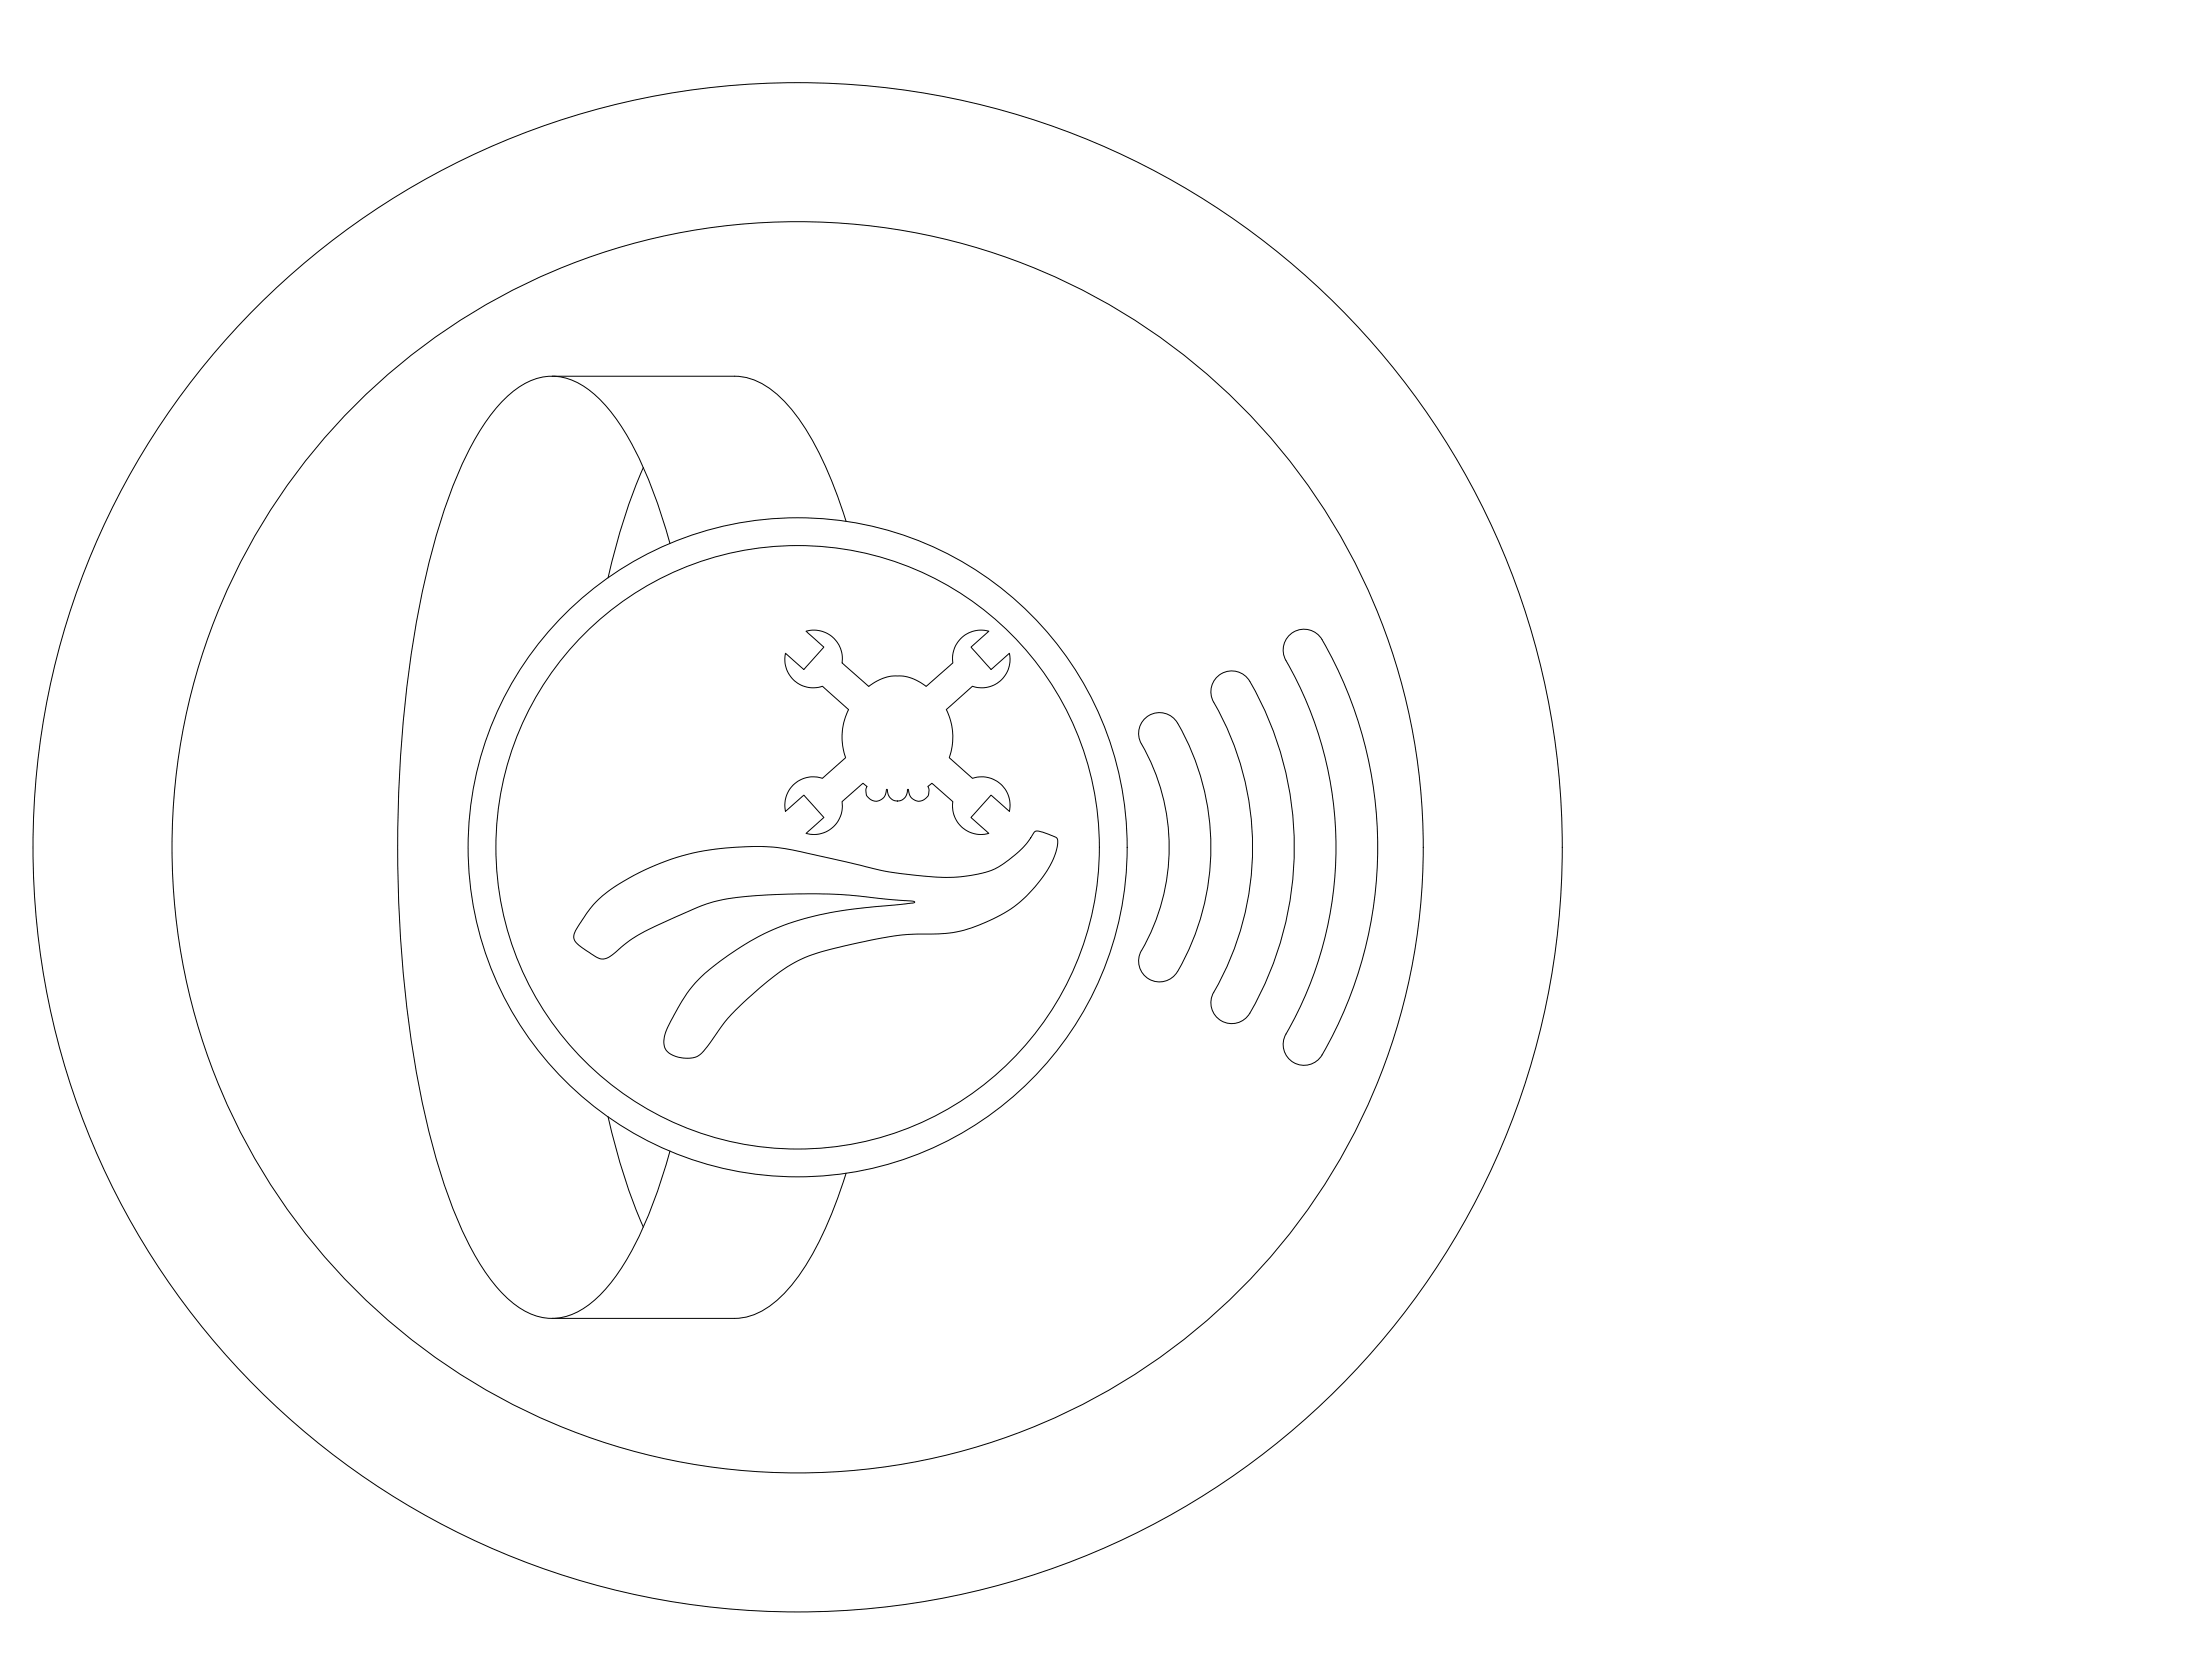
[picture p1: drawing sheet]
<svg xmlns="http://www.w3.org/2000/svg" width="1219mm" height="914mm" viewBox="0 0 1219 914" stroke-linecap="round" stroke-linejoin="round" font-family="sans-serif">
<!-- layer: 0 -->
<g fill="none" stroke="#000" stroke-width=".55">
<path d="M304 207h101a39 39 0 0 1 28 15 162 162 0 0 1 31 59l2 6M355 258a333 333 0 0 0-20 61M369 300a221 221 0 0 0-31-71 51 51 0 0 0-29-21 34 34 0 0 0-30 11 139 139 0 0 0-30 51 512 512 0 0 0-28 144 711 711 0 0 0 16 212 251 251 0 0 0 30 74 59 59 0 0 0 29 26 34 34 0 0 0 34-12 142 142 0 0 0 30-51l9-29M444 348a16 16 0 0 1 20 17l15 13a25 25 0 0 1 32 0l14-13a16 16 0 0 1 20-17l-10 9 11 12 10-9a16 16 0 0 1-20 18l-14 13a35 35 0 0 1 1 27l13 11a16 16 0 0 1 20 18l-10-9v1l-11 12 10 8a16 16 0 0 1-20-17l-11-10-3 2a6 6 0 0 1-4 8 6 6 0 0 1-6-7h-1a6 6 0 0 1-6 6 6 6 0 0 1-5-6 7 7 0 0 1-7 7 6 6 0 0 1-4-9l-2-1-12 10a16 16 0 0 1-20 17l10-8-11-12v-1l-10 9a16 16 0 0 1 21-18l12-11a34 34 0 0 1 2-27l-15-13a16 16 0 0 1-20-18l10 9 11-12zM729 353a11 11 0 0 0-16-5 11 11 0 0 0-4 16 207 207 0 0 1-1 208 11 11 0 0 0 6 14 11 11 0 0 0 15-5M729 353a229 229 0 0 1 0 228M671 373a12 12 0 0 1 18 3 182 182 0 0 1-2 185 11 11 0 0 1-15 1 11 11 0 0 1-3-15 161 161 0 0 0-1-162 12 12 0 0 1 3-12zM631 396a12 12 0 0 1 18 3 136 136 0 0 1-2 139 11 11 0 0 1-15 1 11 11 0 0 1-3-15 115 115 0 0 0-1-116 12 12 0 0 1 3-12zM329 497a129 129 0 0 1 86-30 136 136 0 0 1 39 5l20 5a183 183 0 0 0 58 6 49 49 0 0 0 37-23 3 3 0 0 1 5-2l6 3a4 4 0 0 1 3 6 66 66 0 0 1-41 42 78 78 0 0 1-38 6l-11 1-17 3a158 158 0 0 0-38 12 151 151 0 0 0-50 48 14 14 0 0 1-21 0 12 12 0 0 1 1-13l1-3a84 84 0 0 1 35-38 149 149 0 0 1 75-25l17-1 8-2h-1l-35-4h-14a339 339 0 0 0-51 2 105 105 0 0 0-33 11l-9 5a89 89 0 0 0-25 16 8 8 0 0 1-10-1l-6-4a6 6 0 0 1-2-10l6-9zM335 616a333 333 0 0 0 20 60M466 647a187 187 0 0 1-30 62 42 42 0 0 1-31 18h-101"/>
<circle cx="440" cy="467" r="421"/>
<circle cx="440" cy="467" r="345"/>
<circle cx="440" cy="467" r="182"/>
<circle cx="440" cy="467" r="166"/>
</g>
</svg>
